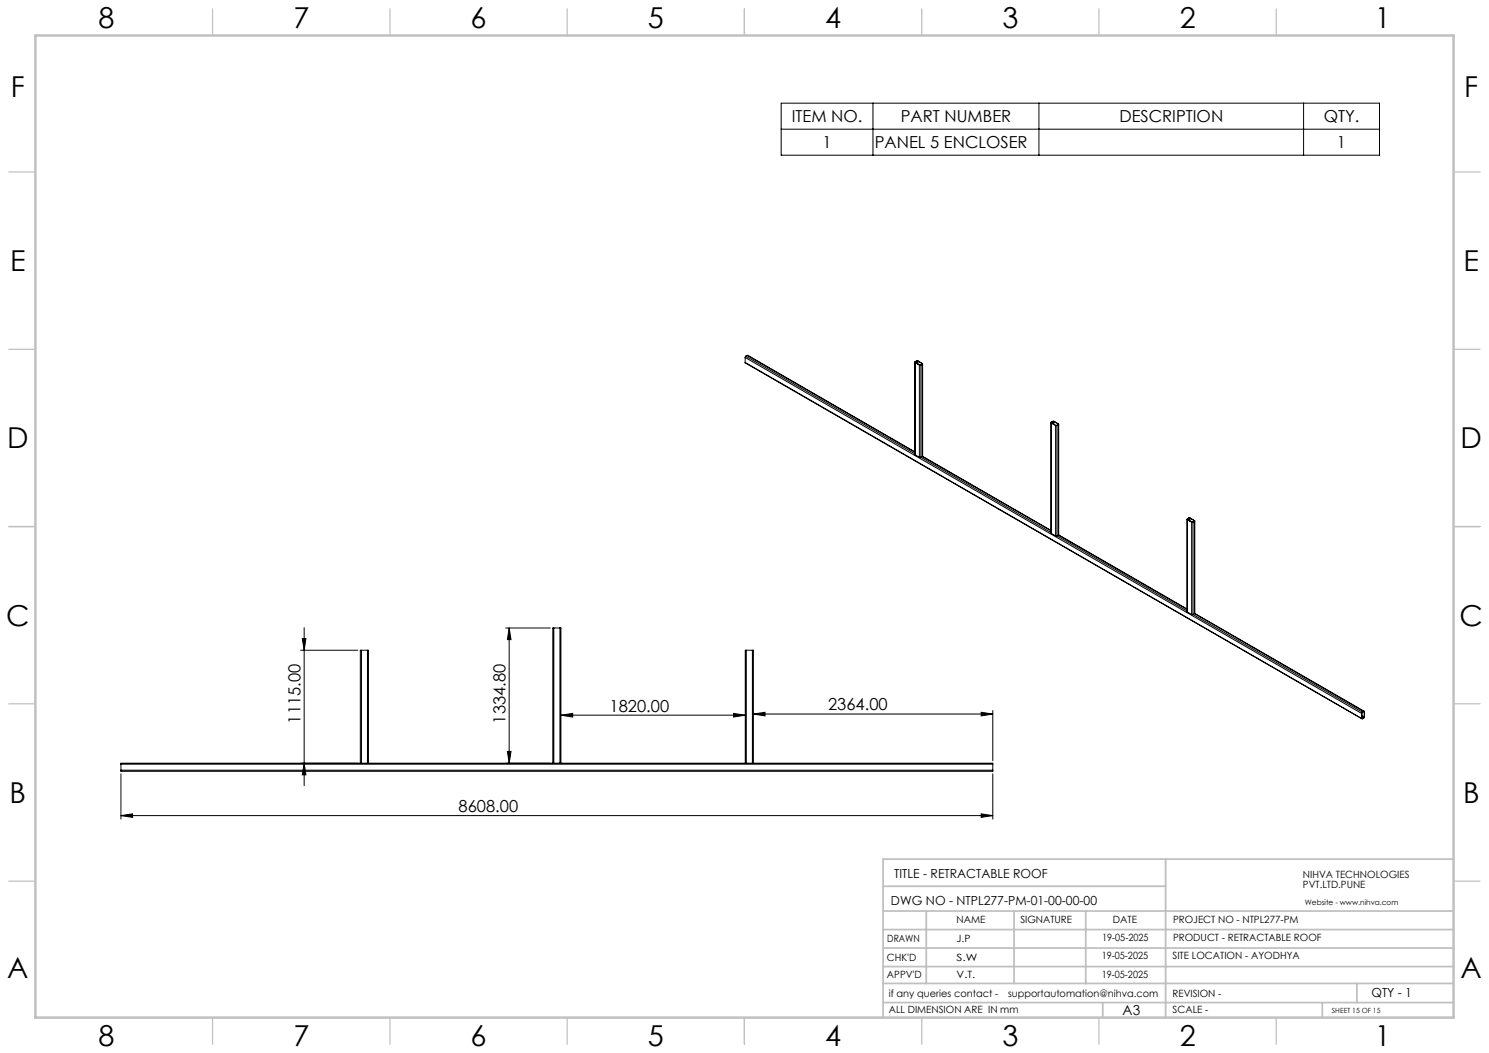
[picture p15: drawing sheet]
<svg xmlns="http://www.w3.org/2000/svg" width="420mm" height="297mm" viewBox="0 0 420 297" stroke-linecap="round" stroke-linejoin="round" font-family="sans-serif">
<defs><g id="words">
<g font-size="8.1">
<text x="27.8" y="8">8</text>
<text x="82.8" y="8">7</text>
<text x="132.8" y="8">6</text>
<text x="182.8" y="8">5</text>
<text x="232.8" y="8">4</text>
<text x="282.8" y="8">3</text>
<text x="332.8" y="8">2</text>
<text x="387.8" y="8">1</text>
<text x="3" y="27.2">F</text>
<text x="413" y="27.2">F</text>
<text x="2.8" y="76.5">E</text>
<text x="412.8" y="76.5">E</text>
<text x="2" y="126.5">D</text>
<text x="412" y="126.5">D</text>
<text x="1.7" y="176.5">C</text>
<text x="411.7" y="176.5">C</text>
<text x="2.7" y="226.5">B</text>
<text x="412.7" y="226.5">B</text>
<text x="2" y="275.7">A</text>
<text x="412" y="275.7">A</text>
<text x="27.8" y="295">8</text>
<text x="82.8" y="295">7</text>
<text x="132.8" y="295">6</text>
<text x="182.8" y="295">5</text>
<text x="232.8" y="295">4</text>
<text x="282.8" y="295">3</text>
<text x="332.8" y="295">2</text>
<text x="387.8" y="295">1</text>
</g>
<g font-size="4.7">
<text x="223.4" y="34.4">ITEM NO.</text>
<text x="254.1" y="34.4">PART NUMBER</text>
<text x="315.8" y="34.4">DESCRIPTION</text>
<text x="373.4" y="34.4">QTY.</text>
<text x="232" y="41.8">1</text>
<text x="246.8" y="41.8">PANEL 5 ENCLOSER</text>
<text x="377.1" y="41.8">1</text>
<text x="171.9" y="200.7">1820.00</text>
<text x="233.6" y="200.4">2364.00</text>
<text x="84.8" y="204.1" transform="rotate(-90 84.8 204.1)">1115.00</text>
<text x="142.6" y="204.1" transform="rotate(-90 142.6 204.1)">1334.80</text>
<text x="129.4" y="229">8608.00</text>
</g>
<text font-size="3.9" x="316.7" y="286.4">A3</text>
<g font-size="3.5">
<text x="252.2" y="247.7">TITLE - RETRACTABLE ROOF</text>
<text x="251.3" y="255.1">DWG NO - NTPL277-PM-01-00-00-00</text>
<text x="386.8" y="281.1">QTY - 1</text>
</g>
<g font-size="2.8">
<text x="367.5" y="247.7">NIHVA TECHNOLOGIES</text>
<text x="367.5" y="250.5">PVT.LTD.PUNE</text>
<text x="269.8" y="260.4">NAME</text>
<text x="287.8" y="260.4">SIGNATURE</text>
<text x="313.9" y="260.5">DATE</text>
<text x="330.9" y="260.5">PROJECT NO - NTPL277-PM</text>
<text x="250.3" y="265.7">DRAWN</text>
<text x="269.8" y="265.7">J.P</text>
<text x="310.9" y="265.5">19-05-2025</text>
<text x="330.9" y="265.5">PRODUCT - RETRACTABLE ROOF</text>
<text x="250.2" y="271.1">CHK'D</text>
<text x="250.2" y="275.8">APPV'D</text>
<text x="269.8" y="271.1">S.W</text>
<text x="269.8" y="275.8">V.T.</text>
<text x="310.8" y="270.6">19-05-2025</text>
<text x="310.8" y="275.8">19-05-2025</text>
<text x="330.7" y="270.6">SITE LOCATION - AYODHYA</text>
<text x="250.7" y="281.1">if any queries contact -</text>
<text x="284.3" y="281.1">supportautomation@nihva.com</text>
<text x="330.7" y="281.1">REVISION -</text>
<text x="250.7" y="285.6">ALL DIMENSION ARE IN mm</text>
<text x="330.7" y="285.6">SCALE -</text>
</g>
<text font-size="2.1" x="368.1" y="255.1">Website - www.nihva.com</text>
<text font-size="2" x="375.7" y="285.6">SHEET 15 OF 15</text>
</g></defs>
<g fill="none" stroke="#000" stroke-width=".28">
<path d="M220.3 29.1h168.8v14.7h-168.8zM220.3 36.4h168.8M246.2 29.1v14.7M293.1 29.1v14.7M367.7 29.1v14.7M210.2 102.2l173.9 100.5M210.2 100.8v1.4M210.2 100.8l173.9 100.4M210.2 102.2l173.9 100.4M210.4 100.5l-.2 .3M210.4 100.5l47.7 27.5M210.8 100.3l47.3 27.2"/>
<path d="M210.8 100.3l-.4 .2M258.1 102.2v26.1M258.1 102.3l1.2 .7M258.1 102.3v26M258.2 102.1v.1M258.2 102.2l1.3 .8 .6-.5M258.6 101.8l-.5 .3v.2M258.6 101.8h.3l1.2 .7M258.6 101.8h.3M258.6 101.8l-.4 .3M258.6 101.8v.7M258.9 101.8l1.2 .7"/>
<path d="M258.9 101.8v.8M259.3 103h.5M259.3 103v26M259.8 103v26M260.1 102.5v26.3M260.1 102.5l.1 .2-.4 .3M260.2 102.6l-.1 26.2M296.4 119.2l.1 31.3M296.5 119.3v-.2l.7-.3 1.3 .7M296.5 119.3l1.2 .7M296.5 119.3v31.2M296.6 119.1v.2"/>
<path d="M296.6 119.3l1.3 .7 .6-.3M297 118.9h.3M297 118.9l-.4 .2M297 118.9v.6M297.3 118.9l1.2 .7M297.3 118.9v.8M298.5 119.6v.1M298.5 119.6v31.3M298.5 119.5v.3M298.5 119.8l-.4 .2M298.6 119.7l-.1 31.2M258.1 128.3l1.2 .7"/>
<path d="M259.3 129h.5M259.8 129l36.6 21.2M260.1 128.8l-.3 .2M260.1 128.8l36.3 20.9M260.2 128.7l36.2 20.9M297.7 120h.4M297.7 120v31.1M298.1 120v31.1M296.5 150.5l1.2 .6M297.7 151.1h.4M298.1 151.1l36.7 21.2M298.5 150.9l-.4 .2"/>
<path d="M298.5 150.9l36.3 21M298.6 150.8l36.2 21M334.8 146.5l.1 26.1M334.9 146.6v-.2l.7-.3 1.3 .7v.3M334.9 146.6l1.2 .7M334.9 146.6v26M335 146.4v.1M335 146.5l1.2 .8 .7-.3M335.4 146.2h.2M335.4 146.2l-.4 .2M335.4 146.2v.6M335.6 146.2l1.3 .7"/>
<path d="M335.6 146.2v.8M336.1 147.3h.4M336.1 147.3v26M336.5 147.3v26M336.9 146.9v.1M336.9 147.1l-.4 .2M336.9 147.1v26M337 146.9v26.1M85.8 177.1v44.5M142.6 177.1h12.6M143.6 177.1v38.2M143.6 177.1l.5 3.3h-1z"/>
<path d="M156.2 177.1h-.3v38.2M156.2 177.1v38.2M156.2 177.1h1.7M157.9 177.1h.3v38.2M157.9 177.1v38.2M334.9 172.6l1.2 .7M336.1 173.3h.4M336.5 173.3l47.8 27.6M336.9 173.1l47.8 27.6M336.9 173.1l-.4 .2M337 173l47.8 27.6M337 173l-.1 .1"/>
<path d="M84.8 183.4h16.1M85.3 180.1h1l-.5 3.3zM102 183.4h-.4v31.9M102 183.4h1.6M102 183.4v31.9M103.6 183.4h.3v31.9M103.6 183.4v31.9M210.5 183.4h-.3v31.9M210.5 183.4v31.9M210.5 183.4h1.7M212.2 183.4h.3v31.9M212.2 183.4v31.9"/>
<path d="M34.1 218.3v12.7M34.1 217.2v.4h245.9v-.4M34.1 215.5h245.9M34.1 217.2h245.9M34.1 215.5v1.7M85.8 215.3l.5 3.2h-1zM101.6 215.3h-67.5v.2M101.6 215.3h.4M102 215.3h1.6M103.6 215.3h.3M103.9 215.3h52M143.1 211.9h1l-.5 3.4z"/>
<path d="M155.9 215.3h.3M156.2 215.3h1.7M157.9 215.3h.3M158.2 201.7l3.3-.5v1zM158.2 215.3h52M158.2 201.7h52M206.9 201.2l3.3 .5-3.3 .5zM210.2 215.3h.3M210.5 215.3h1.7M212.2 215.3h.3M212.5 215.3h67.5v.2M212.5 201.4l3.3-.5v1z"/>
<path d="M212.5 201.4h67.5M276.8 200.9l3.2 .5-3.2 .5zM280 218.3v12.7M280 200.4v14.2M280 215.5v1.7M384.1 201.2v1.4M384.1 202.6l.2 .1M384.1 201.8l.7 .4M384.1 202.1l.6 .3M384.3 200.9l-.2 .3M384.7 200.7h.2v1.5l-.7 .6-.1-.2M384.7 200.7l.1 .1"/>
<path d="M384.7 200.7l-.6 .4v1.5M384.7 200.7l-.4 .2M384.7 202.4l-.4 .3M384.8 202.2l-.1 .2M384.8 200.8v1.4M34.1 230l3.3-.5v1zM34.1 230h245.9M276.8 229.5l3.2 .5-3.2 .5z"/>
</g>
<g fill="none" stroke="#c0c0c0" stroke-width=".35">
<path d="M60 2.5v7.5M110 2.5v7.5M160 2.5v7.5M210 2.5v7.5M260 2.5v7.5M310 2.5v7.5M360 2.5v7.5M2.5 48.5h7.5M410 48.5h7.5M2.5 98.5h7.5M410 98.5h7.5M2.5 148.5h7.5"/>
<path d="M410 148.5h7.5M2.5 198.5h7.5M410 198.5h7.5M2.5 248.5h7.5M410 248.5h7.5M60 287v7.5M110 287v7.5M160 287v7.5M210 287v7.5M260 287v7.5M310 287v7.5M360 287v7.5"/>
</g>
<g fill="none" stroke="#c0c0c0" stroke-width=".5">
<path d="M249.1 257h160.9M249.1 250h79.7M261.3 257v20.4M286 257v20.4M306.2 257v20.4M328.8 242.3v44.7M410 242.3h-160.9v44.7M249.1 272.6h160.9M249.1 267.4h160.9M249.1 262.2h160.9M249.1 277.4h160.9M382.7 277.4v5.4"/>
<path d="M249.1 282.8h160.9M311 282.8v4.2M373 282.8v4.2"/>
</g>
<path d="M10 10h400v277h-400z" fill="none" stroke="#c0c0c0" stroke-width=".7"/>
<g fill="#000">
<path d="M85.8 215.3l.5 3.2h-1zM85.3 180.1h1l-.5 3.3z"/>
<path d="M143.1 211.9h1l-.5 3.4zM143.6 177.1l.5 3.3h-1z"/>
<path d="M276.8 200.9l3.2 .5-3.2 .5zM212.5 201.4l3.3-.5v1zM206.9 201.2l3.3 .5-3.3 .5zM158.2 201.7l3.3-.5v1z"/>
<path d="M34.1 230l3.3-.5v1zM276.8 229.5l3.2 .5-3.2 .5z"/>
</g>
<use href="#words"/>
</svg>
